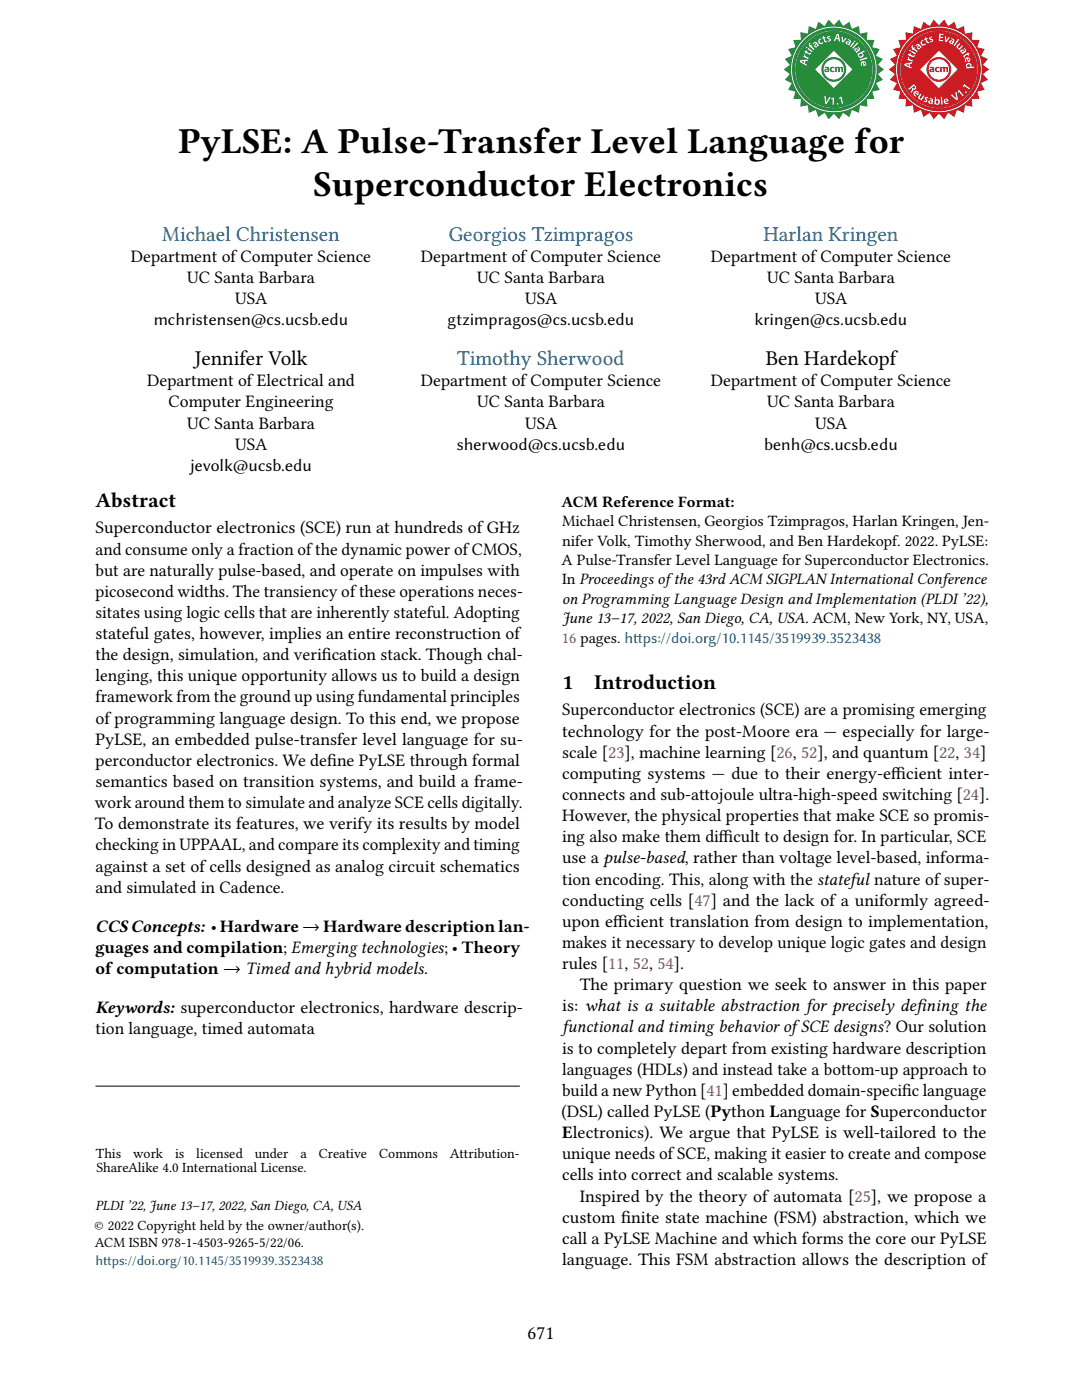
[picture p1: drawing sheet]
<svg xmlns="http://www.w3.org/2000/svg" width="216mm" height="279mm" viewBox="0 0 216 279" stroke-linecap="round" stroke-linejoin="round" font-family="sans-serif">
<defs><g id="words">
<g font-size="7.3">
<text x="35.6" y="30.6">PyLSE: A Pulse-Transfer Level Language for</text>
<text x="62.5" y="39">Superconductor Electronics</text>
</g>
<g font-size="4.2" fill="#005595">
<text x="32.4" y="48.1">Michael Christensen</text>
<text x="89.5" y="48.1">Georgios Tzimpragos</text>
<text x="152.4" y="48.1">Harlan Kringen</text>
<text x="91.2" y="72.9">Timothy Sherwood</text>
</g>
<g font-size="4.2">
<text x="38.8" y="72.9">Jennifer Volk</text>
<text x="152.8" y="72.9">Ben Hardekopf</text>
<text x="19.1" y="101.2">Abstract</text>
<text x="112.2" y="137.5">1</text>
<text x="118.6" y="137.5">Introduction</text>
</g>
<text font-size="3.8" x="105.3" y="267.3">671</text>
<g font-size="3.5">
<text x="26.1" y="52.3">Department ofComputer Science</text>
<text x="84" y="52.3">Department ofComputer Science</text>
<text x="141.8" y="52.3">Department ofComputer Science</text>
<text x="37.3" y="56.5">UC Santa Barbara</text>
<text x="95.2" y="56.5">UC Santa Barbara</text>
<text x="153.1" y="56.5">UC Santa Barbara</text>
<text x="30.7" y="64.9">mchristensen@cs.ucsb.edu</text>
<text x="46.9" y="60.7">USA</text>
<text x="89.3" y="64.9">gtzimpragos@cs.ucsb.edu</text>
<text x="104.8" y="60.7">USA</text>
<text x="150.6" y="64.9">kringen@cs.ucsb.edu</text>
<text x="162.6" y="60.7">USA</text>
<text x="29.4" y="77.1">Department ofElectrical and</text>
<text x="84" y="77.1">Department ofComputer Science</text>
<text x="141.8" y="77.1">Department ofComputer Science</text>
<text x="33.6" y="81.3">Computer Engineering</text>
<text x="95.2" y="81.3">UC Santa Barbara</text>
<text x="153.1" y="81.3">UC Santa Barbara</text>
<text x="37.3" y="85.5">UC Santa Barbara</text>
<text x="46.9" y="89.8">USA</text>
<text x="91.2" y="89.8">sherwood@cs.ucsb.edu</text>
<text x="104.8" y="85.5">USA</text>
<text x="152.5" y="89.8">benh@cs.ucsb.edu</text>
<text x="162.6" y="85.5">USA</text>
<text x="37.9" y="94">jevolk@ucsb.edu</text>
<text x="19" y="106.5">Superconductor electronics (SCE) run at hundreds ofGHz</text>
<text x="19" y="110.7">and consume only a fraction ofthe dynamic power ofCMOS,</text>
<text x="19" y="114.9">but are naturally pulse-based, and operate on impulses with</text>
<text x="19" y="119.1">picosecond widths. The transiency ofthese operations neces-</text>
<text x="19" y="123.3">sitates using logic cells that are inherently stateful. Adopting</text>
<text x="19" y="127.5">stateful gates, however, implies an entire reconstruction of</text>
<text x="19" y="131.8">the design, simulation, and verif</text>
<text x="64.2" y="131.8">ication stack. Though chal-</text>
<text x="19" y="136">lenging, this unique opportunity allows us to build a design</text>
<text x="19" y="140.2">framework from the ground up using fundamental principles</text>
<text x="112.2" y="142.8">Superconductor electronics (SCE) are a promising emerging</text>
<text x="19" y="144.4">ofprogramming language design. To this end, we propose</text>
<text x="19" y="148.6">PyLSE, an embedded pulse-transfer level language for su-</text>
<text x="112.2" y="147">technology for the post-Moore era Ð especially for large-</text>
<text x="19" y="152.8">perconductor electronics. We def</text>
<text x="65.3" y="152.8">ine PyLSE through formal</text>
<text x="112.2" y="151.2">scale [23], machine learning [26, 52], and quantum [22, 34]</text>
<text x="112.2" y="155.4">computing systems Ð due to their energy-ef</text>
<text x="177.8" y="155.4">f</text>
<text x="177.8" y="155.4">icient inter-</text>
<text x="18.9" y="161.3">work around them to simulate and analyze SCE cells digitally.</text>
<text x="19" y="157.1">semantics based on transition systems, and build a frame-</text>
<text x="112.2" y="159.7">connects and sub-attojoule ultra-high-speed switching [24].</text>
<text x="18.9" y="165.5">To demonstrate its features, we verify its results by model</text>
<text x="112.2" y="163.9">However, the physical properties that make SCE so promis-</text>
<text x="19" y="169.7">checking in UPPAAL, and compare its complexity and timing</text>
<text x="19" y="173.9">against a set ofcells designed as analog circuit schematics</text>
<text x="112.2" y="168.1">ing also make them dif</text>
<text x="112.2" y="172.3">use a pulse-based, rather than voltage level-based, informa-</text>
<text x="143.5" y="168.1">f</text>
<text x="143.5" y="168.1">icult to design for. In particular, SCE</text>
<text x="19" y="178.2">and simulated in Cadence.</text>
<text x="112.2" y="176.5">tion encoding. This, along with the stateful nature ofsuper-</text>
<text x="19" y="185.9">CCSConcepts: •Hardware→Hardwaredescriptionlan-</text>
<text x="112.2" y="180.7">conducting cells [47] and the lack of a uniformly agreed-</text>
<text x="112.2" y="185">upon ef</text>
<text x="122.4" y="185">f</text>
<text x="122.4" y="185">icient translation from design to implementation,</text>
<text x="19" y="190.2">guages and compilation; Emerging technologies; • Theory</text>
<text x="112.2" y="189.2">makes it necessary to develop unique logic gates and design</text>
<text x="19.1" y="194.4">of computation → Timed and hybrid models.</text>
<text x="112.2" y="193.4">rules [11, 52, 54].</text>
<text x="115.7" y="197.6">The primary question we seek to answer in this paper</text>
<text x="19.1" y="202.2">Keywords: superconductor electronics, hardware descrip-</text>
<text x="112.2" y="201.8">is: what is a suitable abstraction for precisely def</text>
<text x="182.8" y="201.8">ining the</text>
<text x="19" y="206.4">tion language, timed automata</text>
<text x="112.2" y="206.1">functional and timing behavior ofSCE designs? Our solution</text>
<text x="112.2" y="210.3">is to completely depart from existing hardware description</text>
<text x="112.2" y="214.5">languages (HDLs) and instead take a bottom-up approach to</text>
<text x="112.2" y="218.7">build a new Python [41] embedded domain-specif</text>
<text x="180" y="218.7">ic language</text>
<text x="112.1" y="222.9">(DSL) called PyLSE (Python Language for Superconductor</text>
<text x="112.2" y="227.1">Electronics). We argue that PyLSE is well-tailored to the</text>
<text x="112.2" y="231.4">unique needs ofSCE, making it easier to create and compose</text>
<text x="112.2" y="235.6">cells into correct and scalable systems.</text>
<text x="115.7" y="239.8">Inspired by the theory of automata [25], we propose a</text>
<text x="112.2" y="244">custom f</text>
<text x="123.9" y="244">inite state machine (FSM) abstraction, which we</text>
<text x="112.2" y="248.2">call a PyLSE Machine and which forms the core our PyLSE</text>
<text x="112.2" y="252.4">language. This FSM abstraction allows the description of</text>
</g>
<g font-size="3.2">
<text x="112.1" y="101.2">ACM Reference Format:</text>
<text x="112.2" y="105">Michael Christensen, Georgios Tzimpragos, Harlan Kringen, Jen-</text>
<text x="112.1" y="112.8">A Pulse-Transfer Level Language for Superconductor Electronics.</text>
<text x="112.2" y="108.9">nifer Volk, Timothy Sherwood, and Ben Hardekopf. 2022. PyLSE:</text>
<text x="112.2" y="116.6">In Proceedings ofthe 43rd ACM SIGPLANInternational Conference</text>
<text x="112.2" y="120.5">on Programming Language Design and Implementation (PLDI’22),</text>
<text x="112.2" y="124.4">June 13ś17, 2022, San Diego, CA, USA. ACM, New York, NY, USA,</text>
</g>
<text font-size="3.2" fill="#781d7d" x="112.1" y="128.2">16 pages. ht</text>
<text font-size="3.2" fill="#005595" x="126.4" y="128.2">tps://doi.org/10.1145/3519939.3523438</text>
<g font-size="2.8">
<text x="19.1" y="231.1">This</text>
<text x="19.2" y="233.9">ShareAlike 4.0 International License.</text>
<text x="26.6" y="231.1">work</text>
<text x="34.9" y="231.1">is</text>
<text x="39.2" y="231.1">licensed</text>
<text x="50.8" y="231.1">under</text>
<text x="59.9" y="231.1">a</text>
<text x="63.6" y="231.1">Creative</text>
<text x="75.7" y="231.1">Commons</text>
<text x="89.7" y="231.1">Attribution-</text>
<text x="18.9" y="245.4">© 2022 Copyright held by the owner/author(s).</text>
<text x="19" y="241.5">PLDI’22, June 13ś17, 2022, San Diego, CA, USA</text>
<text x="19" y="248.9">ACM ISBN 978-1-4503-9265-5/22/06.</text>
</g>
<g font-size="2.8" fill="#005595">
<text x="19" y="252.4">ht</text>
<text x="20.6" y="252.4">tps://doi.org/10.1145/3519939.3523438</text>
</g>
</g></defs>
<path d="M19.1 216.8h84.6" fill="none" stroke="#000" stroke-width=".2"/>
<path d="M17.5 217.8h90v21h-90z" fill="#fff"/>
<path d="M160 6.8l1.4 .2 .2-1.4 1.4 .6 .4-1.4 1.2 .8 .8-1.2 1 1 1-1 .7 1.2 1.2-.8 .5 1.4 1.4-.6 .1 1.4 1.5-.2-.1 1.4h1.4l-.4 1.4 1.4 .4-.7 1.3 1.3 .6-.9 1.1 1.1 .9-1.1 .8 .9 1.1-1.3 .7 .7 1.2-1.4 .4 .4 1.4h-1.4l.1 1.5-1.5-.3-.1 1.4-1.4-.5-.5 1.3-1.2-.8-.7 1.3-1-1.1-1 1.1-.8-1.3-1.2 .8-.4-1.3-1.4 .5-.2-1.4-1.4 .3 .1-1.5h-1.4l.4-1.4-1.4-.4 .7-1.2-1.3-.7 .9-1.1-1.2-.8 1.2-.9-.9-1.1 1.3-.6-.7-1.3 1.4-.4-.4-1.4h1.4z" fill="#268c3a"/>
<path d="M160 6.8l1.4 .2 .2-1.4 1.4 .6 .4-1.4 1.2 .8 .8-1.2 1 1 1-1 .7 1.2 1.2-.8 .5 1.4 1.4-.6 .1 1.4 1.5-.2-.1 1.4h1.4l-.4 1.4 1.4 .4-.7 1.3 1.3 .6-.9 1.1 1.1 .9-1.1 .8 .9 1.1-1.3 .7 .7 1.2-1.4 .4 .4 1.4h-1.4l.1 1.5-1.5-.3-.1 1.4-1.4-.5-.5 1.3-1.2-.8-.7 1.3-1-1.1-1 1.1-.8-1.3-1.2 .8-.4-1.3-1.4 .5-.2-1.4-1.4 .3 .1-1.5h-1.4l.4-1.4-1.4-.4 .7-1.2-1.3-.7 .9-1.1-1.2-.8 1.2-.9-.9-1.1 1.3-.6-.7-1.3 1.4-.4-.4-1.4h1.4z" fill="none" stroke="#268c3a" stroke-width=".55"/>
<circle cx="166.4" cy="13.9" r="8.4" fill="#268c3a"/>
<circle cx="166.4" cy="13.9" r="8.4" fill="none" stroke="#fff" stroke-width=".2"/>
<circle cx="166.4" cy="13.9" r="7.7" fill="#fff"/>
<circle cx="166.4" cy="13.9" r="7.6" fill="#268c3a"/>
<circle cx="166.4" cy="13.9" r="7.6" fill="none" stroke="#268c3a" stroke-width=".2"/>
<g fill="#fff">
<path d="M164.5 19.1l.3 .1 .1 1.3 .6-1.1h.3l-.9 1.4-.3-.1z"/>
<path d="M165.8 19.6l.6-.1v1.4h-.3v-1.2l-.2 .1z"/>
<path d="M167.4 19.6l.5-.3 .3 1.4h-.2l-.3-1.1-.2 .2z"/>
<path d="M160.5 10.8l.2 .1 .1 .4 .6 .2-.1 .3-1-.4 .1-.3 .2 .1z"/>
<path d="M160.6 10.1l.2 .1 .2-.2 .1 .1-.1 .2 .6 .3 .1-.1 .2 .1-.3 .3-.7-.3-.1 .1-.3-.3z"/>
<path d="M161.5 8.6l.1-.1 .2 .2-.2 .2 .2 .2 .1-.2 .2 .1-.2 .2 .6 .6-.2 .2-.6-.6-.1 .1-.1-.1 .1-.1-.2-.4z"/>
<path d="M163.4 7.9l.5-.3v.3a.36 .36 0 0 0-.3 .5 .36 .36 0 0 0 .6 0l.1 .2a.57 .57 0 0 1-.8 .1 .57 .57 0 0 1-.1-.8z"/>
<path d="M164.2 7.3l.2-.2 .1 .3 .2-.1 .1 .2-.3 .1 .2 .6h.3v.2l-.3 .1-.2-.2-.2-.6h-.2z"/>
<path d="M165.2 7.3l.5-.1-.1 .2-.3 .1 .5 .4a.47 .47 0 0 1-.7 .4v-.2h.3l.2-.1-.5-.3z"/>
<path d="M167.9 7.3l.3 .1v.8l.5-.7 .3 .1-.8 .9-.2-.1z"/>
<path d="M171.1 8.4l.2 .2-1.1 1.2-.2-.2z"/>
<path d="M171.5 11.9l1.5-.5 .1 .3-1.5 .4z"/>
<path d="M162.5 13.9l3.9-3.9 3.8 3.9-3.8 3.8z"/>
<path d="M159.6 12v.4l1.3 .7 .1-.2-.4-.2 .1-.5h.4l.1-.3zM159.8 12.3l.7-.1-.1 .4z"/>
<path d="M161.3 9.6l-.2 .2 .9 .6 .2-.2zM160.9 9.4v.2h.2v-.2z"/>
<path d="M162.3 8.6l-.1 .2 .1 .1 .2-.3 .3 .1-.3 .4v.3a.37 .37 0 0 0 .4 0 .37 .37 0 0 0 .3-.3l.1 .1 .1-.2-.5-.6-.2-.1zM162.8 8.9l.1-.1 .1 .1-.1 .3h-.2z"/>
<path d="M167 6.7l-.6 1.5h.2l.2-.4h.5l.1 .5h.3l-.4-1.5zM167.1 7l.2 .6h-.4z"/>
<path d="M169.2 7.8l-.1 .2 .3 .1 .1 .3-.6-.2-.1 .2a.37 .37 0 0 0 .1 .4 .37 .37 0 0 0 .4 .1l-.1 .1 .2 .1 .4-.8a.59 .59 0 0 0-.6-.5zM169 8.5h.4l-.2 .2z"/>
<path d="M170.3 8.4l-.7 .8 .2 .2 .7-.8zM170.4 8.2a.15 .15 0 0 0 .3 0 .15 .15 0 0 0-.3 0z"/>
<path d="M170.6 9.7a.37 .37 0 0 0-.1 .4 .37 .37 0 0 0 .3 .2v.1l.1 .2 .7-.6a.58 .58 0 0 0-.4-.7l-.1 .2 .2 .1v.3l-.5-.3zM170.8 9.9l.4 .1-.3 .2z"/>
<path d="M171 10.8l.1 .2 .2-.1v.4a.57 .57 0 0 0 .7 .2 .57 .57 0 0 0 .3-.7l-.3-.2 .6-.3-.2-.2zM171.5 10.8a.33 .33 0 0 1 .3-.1 .33 .33 0 0 1 .3 .3l-.1 .1a.36 .36 0 0 1-.6 0z"/>
<path d="M171.9 12.3a.71 .71 0 0 0 0 .9l.1-.1v-.4l.2-.2 .1 .7a.5 .5 0 0 0 .6-.6 .57 .57 0 0 0-1-.3zM172.4 12.5l.3 .2-.3 .2z"/>
<circle cx="167.1" cy="20.7" r=".17"/>
</g>
<path d="M162.5 13.9l3.9-3.9 3.8 3.9-3.8 3.8z" fill="none" stroke="#268c3a" stroke-width=".2"/>
<circle cx="166.4" cy="13.9" r="2.37" fill="#268c3a"/>
<circle cx="166.4" cy="13.9" r="2.37" fill="none" stroke="#268c3a" stroke-width=".2"/>
<circle cx="166.4" cy="13.9" r="2.14" fill="#fff"/>
<circle cx="166.4" cy="13.9" r="2.14" fill="none" stroke="#268c3a" stroke-width=".2"/>
<g fill="#268c3a">
<path d="M165.7 13.5l.1-.1a.4 .4 0 0 1 .4-.1 .4 .4 0 0 1 .3 .4 .32 .32 0 0 0-.5-.1 .32 .32 0 0 0 0 .5 .32 .32 0 0 0 .5 0v.2a.58 .58 0 0 1-.8-.1 .58 .58 0 0 1 0-.7z"/>
<path d="M166.7 13.4h.3v.1a.34 .34 0 0 1 .6 0l.2-.2 .3 .1 .1 1h-.3v-.7l-.2-.1-.1 .1v.7h-.3v-.7l-.2-.1-.1 .1v.7h-.3z"/>
<path d="M164.8 14v.2l.3-.1v-.2zM164.6 13.4a.68 .68 0 0 1 .8 .3v.7h-.3v-.1a.37 .37 0 0 1-.5 .1 .37 .37 0 0 1-.1-.5 .37 .37 0 0 1 .5-.2h.1l-.1-.1h-.4z"/>
</g>
<path d="M181 6.8l1.4 .2 .2-1.4 1.3 .6 .5-1.4 1.2 .8 .8-1.2 1 1 .9-1 .8 1.2 1.2-.8 .5 1.4 1.3-.6 .2 1.4 1.4-.2-.1 1.4h1.5l-.4 1.4 1.4 .4-.7 1.3 1.3 .6-1 1.1 1.2 .9-1.2 .8 1 1.1-1.3 .7 .7 1.2-1.4 .4 .4 1.4h-1.5l.1 1.5-1.4-.3-.2 1.4-1.3-.5-.5 1.3-1.2-.8-.8 1.3-.9-1.1-1 1.1-.8-1.3-1.2 .8-.5-1.3-1.3 .5-.2-1.4-1.4 .3 .1-1.5h-1.5l.4-1.4-1.4-.4 .7-1.2-1.3-.7 1-1.1-1.2-.8 1.2-.9-1-1.1 1.3-.6-.7-1.3 1.4-.4-.4-1.4h1.5z" fill="#cc1c23"/>
<path d="M181 6.8l1.4 .2 .2-1.4 1.3 .6 .5-1.4 1.2 .8 .8-1.2 1 1 .9-1 .8 1.2 1.2-.8 .5 1.4 1.3-.6 .2 1.4 1.4-.2-.1 1.4h1.5l-.4 1.4 1.4 .4-.7 1.3 1.3 .6-1 1.1 1.2 .9-1.2 .8 1 1.1-1.3 .7 .7 1.2-1.4 .4 .4 1.4h-1.5l.1 1.5-1.4-.3-.2 1.4-1.3-.5-.5 1.3-1.2-.8-.8 1.3-.9-1.1-1 1.1-.8-1.3-1.2 .8-.5-1.3-1.3 .5-.2-1.4-1.4 .3 .1-1.5h-1.5l.4-1.4-1.4-.4 .7-1.2-1.3-.7 1-1.1-1.2-.8 1.2-.9-1-1.1 1.3-.6-.7-1.3 1.4-.4-.4-1.4h1.5z" fill="none" stroke="#cc1c23" stroke-width=".55"/>
<circle cx="187.4" cy="13.9" r="8.4" fill="#cc1c23"/>
<circle cx="187.4" cy="13.9" r="8.4" fill="none" stroke="#fff" stroke-width=".2"/>
<circle cx="187.4" cy="13.9" r="7.7" fill="#fff"/>
<circle cx="187.4" cy="13.9" r="7.6" fill="#cc1c23"/>
<circle cx="187.4" cy="13.9" r="7.6" fill="none" stroke="#cc1c23" stroke-width=".2"/>
<g fill="#fff">
<path d="M183.6 18.7l.3 .1-.4 .6 .1 .3 .3-.1 .3-.6 .3 .2-.6 .9-.2-.1 .1-.2h-.4l-.2-.3z"/>
<path d="M184.6 19.4h.4l.3 .1-.2 .2-.3-.2 .1 .3a.32 .32 0 0 1 .1 .4 .32 .32 0 0 1-.3 .2l-.5-.2 .1-.2 .3 .2 .2-.1-.3-.4z"/>
<path d="M187.7 19.3h.3l.1 1.6h-.3z"/>
<path d="M189.7 19l.3-.2 .9 .9-.3-1.2 .3-.2 .2 1.6-.2 .1z"/>
<path d="M191.2 18.1l.2-.2 .9 1.1-.2 .2-.8-.9-.1 .3-.1-.2z"/>
<path d="M192.4 16.8l1.1 .8-.1 .2-1-.6v.2h-.2z"/>
<path d="M181.2 11.4l.2 .1 .1 .3 .7 .2-.1 .3-1.1-.3 .1-.2h.2z"/>
<path d="M181.2 10.7l.3 .1 .1-.2 .2 .1-.1 .2 .5 .2 .2-.1h.2l-.1 .2-.3 .2-.6-.3-.1 .2-.3-.3z"/>
<path d="M182 9.1l.2 .1-.1 .2 .1 .1 .2-.1 .2 .1-.2 .2 .7 .5-.1 .2-.7-.5-.1 .1-.2-.1 .1-.1-.2-.4z"/>
<path d="M183.8 8.2l.4-.3 .1 .2a.36 .36 0 0 0-.3 .6 .36 .36 0 0 0 .6-.1l.2 .2a.57 .57 0 0 1-.8 .2 .57 .57 0 0 1-.2-.8z"/>
<path d="M184.5 7.6l.2-.2 .1 .2 .2-.1 .1 .2-.2 .1 .3 .6 .2-.1 .1 .2-.3 .2-.3-.1-.3-.7-.1 .1z"/>
<path d="M185.5 7.4l.5-.1v.2l-.4 .1 .2 .1a.33 .33 0 0 1 .4 .2 .33 .33 0 0 1-.1 .4l-.6 .1v-.2h.3l.2-.1-.6-.2z"/>
<path d="M187.4 6.7l.9 .1v.2l-.6-.1-.1 .4 .6 .1v.2l-.6-.1v.5h.6v.2h-.9z"/>
<path d="M188.5 7.2l.3 .1v.8l.5-.7 .2 .1-.6 .9-.3-.1z"/>
<path d="M191.2 7.8l.2 .1-.9 1.3-.2-.1z"/>
<path d="M191.4 8.5l.2 .2-.5 .6 .1 .2h.3l.4-.5 .2 .2-.7 .8-.2-.2 .1-.1-.3-.1-.1-.4z"/>
<path d="M192.3 11l.6-.3v-.1l.2-.1 .4 .2-.3 .1 .1 .3-.1 .1-.1-.3-.6 .3 .1 .2-.2 .1-.2-.3z"/>
<path d="M183.5 13.9l3.8-3.9 3.9 3.9-3.9 3.8z"/>
<path d="M181.2 17.7l.2 .2 .5-.3v.1l.1 .2-.3 .4 .2 .2 .3-.6a.43 .43 0 0 0 .6-.2 .43 .43 0 0 0-.2-.6l-.2-.3zM182 17.4l.4-.3 .2 .4-.2 .2z"/>
<path d="M182.4 18.3a.59 .59 0 0 0 .4 1l.1-.2-.4-.2 .1-.3 .5 .4a.5 .5 0 0 0 .1-.8l-.3-.1zM182.7 18.4h.3v.3z"/>
<path d="M185.5 19.6v.2h.3l.1 .3h-.6l-.1 .2a.37 .37 0 0 0 .2 .4 .37 .37 0 0 0 .4-.1v.2h.3l.1-.9a.58 .58 0 0 0-.7-.3zM185.6 20.2h.3l-.1 .2-.3 .1z"/>
<path d="M186.5 19.3l-.1 1.6h.3v-.2l.3 .2a.57 .57 0 0 0 .5-.5 .57 .57 0 0 0-.4-.6l-.3 .2v-.7zM186.9 20.1a.31 .31 0 0 1 .4 .3 .31 .31 0 0 1-.5 .2z"/>
<path d="M188.4 19.8a.6 .6 0 0 0 .1 .8 .6 .6 0 0 0 .8 0l-.1-.2-.4 .2-.2-.3 .7-.2a.5 .5 0 0 0-.6-.4zM188.6 19.9h.3l.1 .2-.5 .1z"/>
<path d="M180.5 12.7l-.1 .4 1.5 .6v-.3l-.4-.2 .1-.4 .4-.1v-.3zM180.7 12.9l.6-.1v.4z"/>
<path d="M181.9 10.1l-.2 .2 1 .6 .1-.2zM181.4 10.1a.15 .15 0 0 0 .3 0 .15 .15 0 0 0-.3 0z"/>
<path d="M182.9 8.9l-.2 .3 .1 .1 .2-.2h.3l-.3 .5 .1 .2a.37 .37 0 0 0 .4 0 .37 .37 0 0 0 .2-.3l.3-.1-.7-.6zM183.4 9.2l.1 .3-.1 .1-.2-.2z"/>
<path d="M189.8 7.7l-.1 .1 .3 .1 .2 .3-.6-.1-.2 .2a.37 .37 0 0 0 .1 .4 .37 .37 0 0 0 .4 0v.1l.2 .1 .3-.8a.59 .59 0 0 0-.6-.4zM189.7 8.4l.4-.1-.2 .3z"/>
<path d="M191.8 9.9a.37 .37 0 0 0-.1 .4 .37 .37 0 0 0 .3 .3l-.1 .1 .1 .2 .7-.6a.58 .58 0 0 0-.3-.7l-.1 .1 .2 .2v.3l-.5-.3zM191.9 10.1l.4 .2-.3 .1z"/>
<path d="M192.7 11.6a.71 .71 0 0 0 0 .9l.2-.1-.2-.4 .2-.3 .3 .7a.5 .5 0 0 0 .4-.6 .58 .58 0 0 0-.9-.2zM193.1 11.7l.3 .1-.1 .3z"/>
<path d="M193 12.7l-.3 .4 .3 .3h-.2v.3l1.6-.2v-.2h-.7l.2-.3a.57 .57 0 0 0-.9-.3zM193 13l.3-.2 .3 .1a.31 .31 0 0 1-.3 .5 .31 .31 0 0 1-.3-.4z"/>
<circle cx="192.7" cy="18.4" r=".17"/>
</g>
<path d="M183.5 13.9l3.8-3.9 3.9 3.9-3.9 3.8z" fill="none" stroke="#cc1c23" stroke-width=".2"/>
<circle cx="187.3" cy="13.9" r="2.37" fill="#cc1c23"/>
<circle cx="187.3" cy="13.9" r="2.37" fill="none" stroke="#cc1c23" stroke-width=".2"/>
<circle cx="187.3" cy="13.9" r="2.14" fill="#fff"/>
<circle cx="187.3" cy="13.9" r="2.14" fill="none" stroke="#cc1c23" stroke-width=".2"/>
<g fill="#cc1c23">
<path d="M186.7 13.5l.1-.1a.4 .4 0 0 1 .4-.1 .4 .4 0 0 1 .2 .4 .32 .32 0 0 0-.4-.1 .32 .32 0 0 0 0 .5 .32 .32 0 0 0 .4 0v.2a.58 .58 0 0 1-.7-.1 .58 .58 0 0 1 0-.7z"/>
<path d="M187.6 13.4h.3v.1a.34 .34 0 0 1 .6 0l.3-.2 .3 .1 .1 1h-.4v-.7l-.1-.1-.1 .1v.7h-.4v-.7l-.1-.1-.2 .1v.7h-.3z"/>
<path d="M185.8 14v.2l.3-.1v-.2zM185.5 13.4a.68 .68 0 0 1 .9 .3v.7h-.3v-.1a.37 .37 0 0 1-.5 .1 .37 .37 0 0 1-.1-.5 .37 .37 0 0 1 .5-.2h.1l-.1-.1h-.5z"/>
</g>
<use href="#words"/>
</svg>
